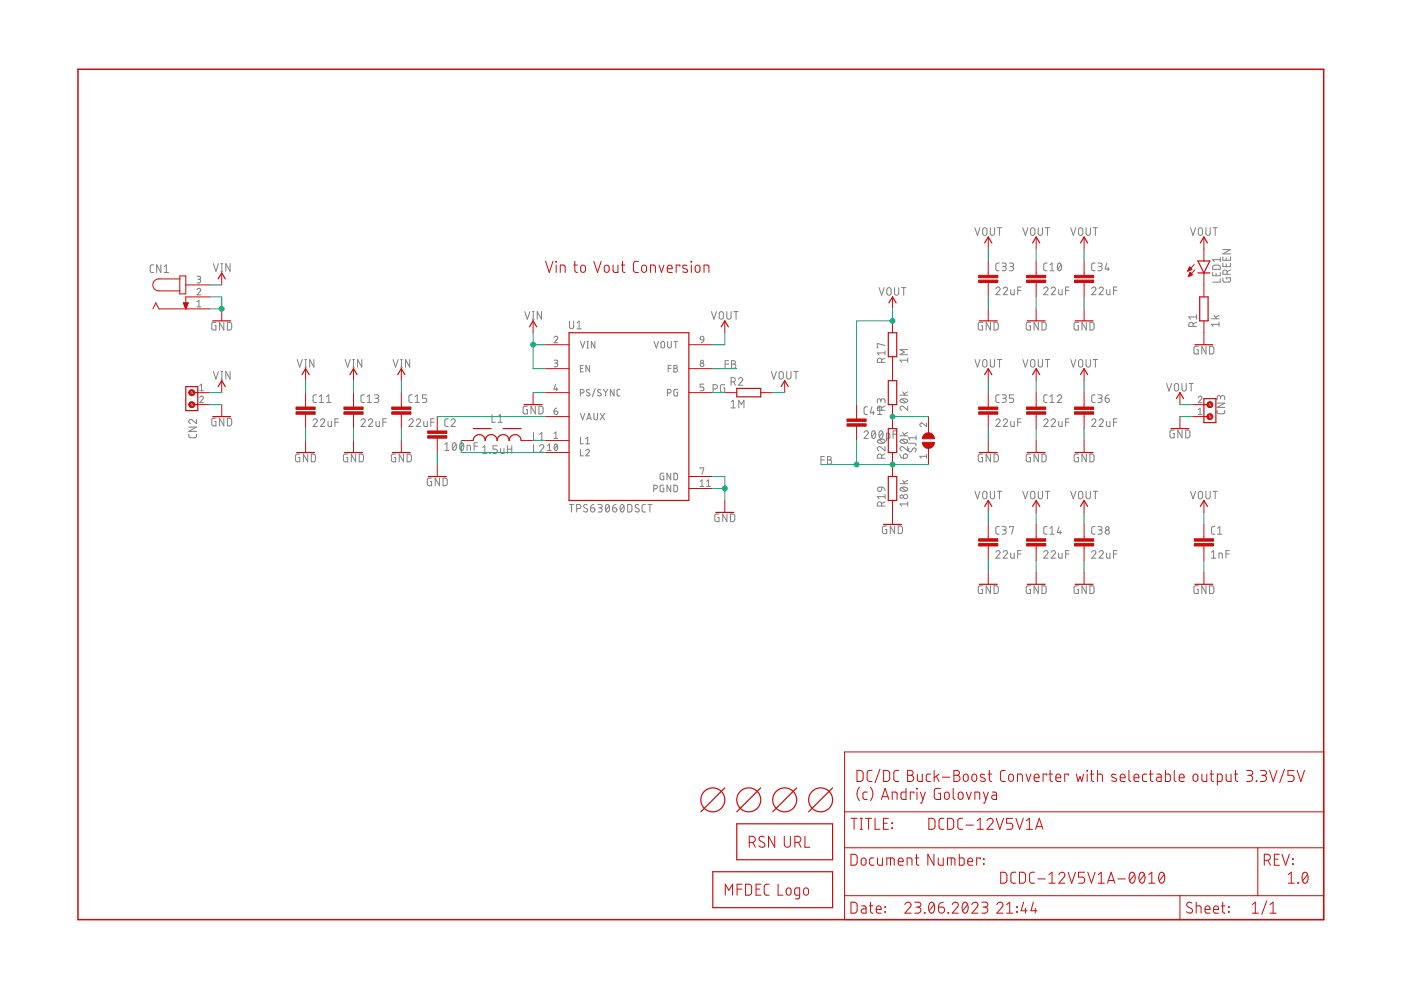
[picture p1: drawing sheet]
<svg xmlns="http://www.w3.org/2000/svg" width="297mm" height="210mm" viewBox="0 0 297 210" stroke-linecap="round" stroke-linejoin="round" font-family="sans-serif">
<g fill="none" stroke="#808080" stroke-width=".21">
<path d="M32.6 56.2h-.5l-.3 .3 .1 1.1 .2 .2h.5M34.1 56.2v1.6l-.9-1.6v1.6M34.8 57.8h.9M34.8 56.5l.5-.3v1.6M41.8 58.6h.6l.1 .2-.1 .4h-.4M42.2 59.2a.39 .39 0 0 1 .4 .4 .39 .39 0 0 1-.4 .4h-.4M45.2 55.9l.6 1.6 .5-1.6M46.8 57.5h.4M46.8 55.9h.4M47 55.9v1.6M48.8 55.9v1.6l-.9-1.6v1.6M206.7 48.3l.5 1.6 .6-1.6"/>
<path d="M208.5 48.4l.3-.1 .3 .1 .2 1.1a.46 .46 0 0 1-.5 .4 .46 .46 0 0 1-.5-.4zM210 48.3v1.2a.44 .44 0 0 0 .4 .4 .44 .44 0 0 0 .5-.4v-1.2M211.5 48.3h.9M211.9 55.8l-.7 .1-.1 .2 .1 1.1 .2 .2h.5M211.9 48.3v1.6M212.4 55.8h.6a.36 .36 0 0 1 .3 .3 .36 .36 0 0 1-.3 .4h-.4M212.9 56.5a.46 .46 0 0 1 .4 .4 .46 .46 0 0 1-.4 .5h-.5M214 55.8h.5a.36 .36 0 0 1 .4 .3 .36 .36 0 0 1-.4 .4h-.3M214.5 56.5a.46 .46 0 0 1 .4 .4 .46 .46 0 0 1-.4 .5h-.5M216.9 48.3l.5 1.6 .5-1.6M218.6 48.4l.4-.1 .3 .1 .1 1.1a.46 .46 0 0 1-.4 .4 .46 .46 0 0 1-.5-.4zM220.1 48.3v1.2a.44 .44 0 0 0 .5 .4 .44 .44 0 0 0 .4-.4v-1.2"/>
<path d="M221.6 48.3h.9M222 55.8h-.5l-.2 .3v1.1l.2 .2h.5M222.1 48.3v1.6M222.6 57.4h.9M222.6 56.1l.5-.3v1.6M224.4 55.9l.2-.1a.97 .97 0 0 1 0 1.6 1.02 1.02 0 0 1-.2-1.5zM225 56.1l-.7 .9M227 48.3l.6 1.6 .5-1.6M228.8 48.4l.3-.1 .3 .1 .2 1.1a.46 .46 0 0 1-.5 .4 .46 .46 0 0 1-.4-.4zM230.3 48.3v1.2a.46 .46 0 0 0 .4 .4 .46 .46 0 0 0 .5-.4v-1.2M231.8 48.3h.9M232.2 55.8h-.5l-.2 .3v1.1l.2 .2h.5"/>
<path d="M232.2 48.3v1.6M232.8 55.8h.5a.36 .36 0 0 1 .4 .3 .36 .36 0 0 1-.4 .4h-.4M233.2 56.5a.46 .46 0 0 1 .5 .4 .46 .46 0 0 1-.5 .5h-.4M234.7 55.8l-.4 1.2h.9M234.9 56.7v.7M252.4 48.3l.5 1.6 .6-1.6M254.2 48.4l.3-.1 .3 .1 .2 1.1a.46 .46 0 0 1-.5 .4 .46 .46 0 0 1-.4-.4zM255.7 48.3v1.2a.46 .46 0 0 0 .4 .4 .46 .46 0 0 0 .5-.4v-1.2M257.1 57.7v.8h1.6v-.8M257.2 48.3h.9M257.2 56.3l1.2-.1 .3 .3v.6h-1.6zM257.6 48.3v1.6"/>
<path d="M257.8 57.9v.6M258.7 59.1v.7h-1.6M258.7 54.6v.9M258.7 55.1h-1.6l.4 .4M259.3 58.9v.7l.2 .2h1.2l.2-.2v-.7h-.9v.3M259.3 54.5v.7h1.6v-.7M259.3 55.8v.7h1.6v-.7M259.3 52.9h1.6l-1.6 .9h1.6M260 54.6v.6M260 56v.5M260.2 58.1v-.4a.44 .44 0 0 0-.5-.5 .44 .44 0 0 0-.4 .5v.4h1.6M260.9 57.2l-.7 .4"/>
<path d="M41.8 61.4a.38 .38 0 0 1 .5-.3 .38 .38 0 0 1 .1 .6l-.6 .8h.8M41.8 64l.4-.3v1.4M41.8 65.1h.8M45.2 78.8l.6 1.6 .5-1.6M45.8 68.3l-.7 .1-.2 .2v1l.2 .4h.7v-.9h-.3M46.8 78.8h.4M47 78.8v1.6M47.5 68.3v1.7l-1-1.7v1.7M48.2 68.3l.7 .1 .2 .2v.9l-.2 .4-.7 .1zM48.8 78.8v1.6l-.9-1.6v1.6M63 76.2l.5 1.7 .6-1.7M64.6 76.2h.4"/>
<path d="M64.6 77.9h.4M64.8 76.2v1.7M66.5 76.2v1.7l-.8-1.7v1.7M73.2 76.2l.5 1.7 .6-1.7M74.8 76.2h.3M74.8 77.9h.3M75 76.2v1.7M76.7 76.2v1.7l-.9-1.7v1.7M83.3 76.2l.6 1.7 .5-1.7M84.9 76.2h.4M84.9 77.9h.4M85.1 76.2v1.7"/>
<path d="M86.9 76.2v1.7l-.9-1.7v1.7M111.3 66.1l.5 1.6 .6-1.6M112.9 67.7h.3M112.9 66.1h.3M113.1 66.1v1.6M114.8 66.1v1.6l-.9-1.6v1.6M117.5 71.6a.38 .38 0 0 1 .5-.3 .38 .38 0 0 1 .1 .6l-.6 .8h.8M117.5 76.4h.6l.1 .2-.1 .3-.5 .1M117.9 77a.39 .39 0 0 1 .4 .4 .39 .39 0 0 1-.4 .4h-.4M120.7 68.1v1.2a.44 .44 0 0 0 .5 .4 .44 .44 0 0 0 .4-.4v-1.2M122.3 68.5l.5-.4v1.6M122.3 69.7h1"/>
<path d="M123.1 72.4l.4 1.4 .5-1.4M123.1 78.1h.4M123.7 77.5h-.6v1.4h.6M124.5 73.8h.3M124.5 72.4h.3M124.6 72.4v1.4M125 77.5v1.4l-.8-1.4v1.4M126.1 72.4v1.4l-.7-1.4v1.4M138.7 72.4l.4 1.4 .5-1.4M140.3 72.5l.2-.1 .3 .1 .1 .9a.38 .38 0 0 1-.4 .4 .38 .38 0 0 1-.4-.4zM141.5 72.4v1a.39 .39 0 0 0 .4 .4 .39 .39 0 0 0 .4-.4v-1M141.7 78.1h.6"/>
<path d="M142.3 77.5h-.6v1.4M142.9 77.5l.6 .1v.4l-.2 .1a.38 .38 0 0 1 .4 .4 .38 .38 0 0 1-.4 .4h-.4zM142.9 72.4h.8M142.9 78.1h.4M143.3 72.4v1.4M148.6 71.4h.5l.1 .7-.7-.1-.1-.3zM149.2 72.1l-.1 .3-.5 .3M150.8 66.1l.6 1.6 .5-1.6M152.6 66.2l.3-.1 .3 .1 .2 1a.44 .44 0 0 1-.5 .5 .44 .44 0 0 1-.4-.5zM153.7 77.2h.8M154.1 66.1v1.1a.46 .46 0 0 0 .4 .5 .46 .46 0 0 0 .5-.5v-1.1M154.5 76.5h-.8v1.6"/>
<path d="M155.1 76.5h.5a.36 .36 0 0 1 .3 .3 .36 .36 0 0 1-.3 .4 .46 .46 0 0 1 .4 .4 .46 .46 0 0 1-.4 .5h-.5zM155.1 77.2h.5M155.6 66.1h.9M156.1 66.1v1.6M163.5 78.8l.6 1.6 .5-1.6M165.3 78.9l.3-.1 .3 .1 .2 1a.44 .44 0 0 1-.5 .5 .44 .44 0 0 1-.4-.5zM166.8 78.8v1.1a.46 .46 0 0 0 .4 .5 .46 .46 0 0 0 .5-.5v-1.1M168.3 78.8h.9M168.8 78.8v1.6M186.4 61l.5 1.6 .6-1.6M186.9 76.8v-.4a.46 .46 0 0 0-.4-.5 .46 .46 0 0 0-.5 .5v.4h1.6M187.6 73.3l-1.6-.5v.9h.2"/>
<path d="M187.6 75.9l-.7 .4M187.6 74.8h-1.6l.4 .5M187.6 74.4v.9M188.2 61.1l.3-.1 .3 .1 .1 1.1a.46 .46 0 0 1-.4 .4 .46 .46 0 0 1-.5-.4zM189.7 61v1.2a.44 .44 0 0 0 .4 .4 .44 .44 0 0 0 .4-.4v-1.2M191.2 61h.9M191.6 61v1.6M192.4 76.4h-1.6l.4 .4M192.4 75.9v.9M192.4 74.1h-1.6l.9 .6-.9 .5h1.6M206.7 76.2l.5 1.7 .6-1.7M208.3 68.3l-.7 .1-.1 .2-.1 1 .2 .4h.7v-.9h-.3"/>
<path d="M208.5 76.3l.3-.1 .3 .1 .2 1.1a.46 .46 0 0 1-.5 .5 .46 .46 0 0 1-.5-.5zM210 76.2v1.2a.44 .44 0 0 0 .4 .5 .44 .44 0 0 0 .5-.5v-1.2M210 68.3v1.7l-.9-1.7v1.7M210.8 68.3l.6 .1 .2 .2 .1 .9-.3 .4-.6 .1zM211.1 61.2a.44 .44 0 0 1 .7-.3 .44 .44 0 0 1 .1 .7l-.8 .9h.9M211.5 76.2h.9M211.9 76.2v1.7M212.7 61.2a.44 .44 0 0 1 .6-.3 .44 .44 0 0 1 .2 .7l-.8 .9h.9M214.3 61.4v.9l.3 .2h.4v-1.1M215.8 61.6h.7M216.5 60.9h-.7v1.6M216.9 76.2l.5 1.7 .5-1.7"/>
<path d="M218.5 68.3l-.7 .1-.2 .2v1l.2 .4h.7v-.9h-.3M218.6 76.3l.4-.1 .3 .1 .1 1.1a.46 .46 0 0 1-.4 .5 .46 .46 0 0 1-.5-.5zM220.1 76.2v1.2a.44 .44 0 0 0 .5 .5 .44 .44 0 0 0 .4-.5v-1.2M220.2 68.3v1.7l-1-1.7v1.7M220.9 68.3l.6 .1 .3 .2v1.1l-.3 .2-.6 .1zM221.3 61.2a.44 .44 0 0 1 .6-.3 .44 .44 0 0 1 .2 .7l-.8 .9h.9M221.6 76.2h.9M222.1 76.2v1.7M222.9 61.2a.44 .44 0 0 1 .6-.3 .44 .44 0 0 1 .1 .7l-.7 .9h.9M224.5 61.4v.9l.2 .2h.5v-1.1M225.9 61.6h.8M226.7 60.9h-.8v1.6"/>
<path d="M227 76.2l.6 1.7 .5-1.7M228.6 68.3l-.6 .1-.2 .2-.1 1 .3 .4h.6v-.9h-.2M228.8 76.3l.3-.1 .3 .1 .2 1.1a.46 .46 0 0 1-.5 .5 .46 .46 0 0 1-.4-.5zM230.3 76.2v1.2a.46 .46 0 0 0 .4 .5 .46 .46 0 0 0 .5-.5v-1.2M230.3 68.3v1.7l-.9-1.7v1.7M231.1 68.3l.6 .1 .2 .2v1.1l-.2 .2-.6 .1zM231.5 61.2a.44 .44 0 0 1 .6-.3 .44 .44 0 0 1 .1 .7l-.7 .9h.8M231.8 76.2h.9M232.2 76.2v1.7M233 61.2a.44 .44 0 0 1 .6-.3 .44 .44 0 0 1 .2 .7l-.8 .9h.9M234.6 61.4v.9l.3 .2h.4v-1.1M236.1 61.6h.7"/>
<path d="M236.8 60.9h-.7v1.6M253 69.2v-.4a.46 .46 0 0 0-.5-.5 .46 .46 0 0 0-.4 .5v.4h1.6M253.7 68.3l-.7 .4M253.7 67.2h-1.6l.3 .5M253.7 66.8v.9M254 73.4h-.7l-.1 .3-.1 1 .2 .3 .7 .1v-1h-.2M255.7 73.4v1.7l-.9-1.7v1.7M256.5 73.4l.6 .1 .2 .2v1.1l-.2 .2-.6 .1zM256.9 67.6h1.6M257.4 66.9l.5 .7M258.5 68.8h-1.6l.3 .4M258.5 68.3v.9"/>
<path d="M258.5 66.9l-.8 .4M40 92.1l.1 .5 .3 .2h1l.2-.2 .1-.5M40 90.6h1.7l-1.7 .9h1.7M41.7 88.9v.9l-.9-.7a.44 .44 0 0 0-.7 .1 .44 .44 0 0 0 .3 .6M42.4 84.3a.38 .38 0 0 1 .5-.3 .38 .38 0 0 1 .1 .6l-.6 .8h.7M42.4 81.7l.3-.3v1.4M42.4 82.8h.7M45.8 88.7h-.7l-.2 .2v1l.2 .4h.7v-.9h-.3M46.8 80.4h.4M47.5 88.7v1.6l-1-1.6v1.6M48.2 88.7h.7l.2 .2v.9l-.2 .5h-.7zM63.6 96.3h-.7l-.2 .2v1.1l.2 .3h.7v-.9h-.3"/>
<path d="M65.2 96.3v1.6l-.9-1.6v1.6M66 96.3h.6l.3 .3v.9l-.3 .4h-.6zM66.4 89.2a.44 .44 0 0 1 .6-.4 .44 .44 0 0 1 .1 .7l-.7 .9h.9M67.1 83.7h-.5l-.2 .4v1l.3 .2h.4M67.7 85.3h.9M67.7 84.1l.4-.4v1.6M67.9 89.2a.44 .44 0 0 1 .7-.4 .44 .44 0 0 1 .1 .7l-.8 .9h1M69.3 85.3h.8M69.3 84.1l.4-.4v1.6M69.6 89.3v1l.2 .1h.5v-1.1M71 89.5h.8M71.8 88.8h-.8v1.6"/>
<path d="M73.7 96.3h-.7l-.1 .2v1.3l.8 .1v-.9h-.3M75.4 96.3v1.6l-.9-1.6v1.6M76.2 96.3h.6l.2 .3 .1 .9-.3 .4h-.6zM76.5 89.2a.44 .44 0 0 1 .7-.4 .44 .44 0 0 1 .1 .7l-.8 .9h.9M77.3 83.7h-.5l-.3 .4 .1 1 .3 .2h.4M77.9 85.3h.8M77.9 84.1l.4-.4v1.6M78.1 89.2a.44 .44 0 0 1 .6-.4 .44 .44 0 0 1 .2 .7l-.8 .9h.9M79.4 83.7h.5a.36 .36 0 0 1 .4 .4 .36 .36 0 0 1-.4 .3h-.3M79.7 89.3v1l.3 .1h.4v-1.1M79.9 84.4a.46 .46 0 0 1 .4 .5 .46 .46 0 0 1-.4 .4h-.5M81.2 89.5h.7"/>
<path d="M81.9 88.8h-.7v1.6M83.9 96.3h-.7l-.2 .2 .1 1.3 .8 .1v-.9h-.3M85.6 96.3v1.6l-1-1.6v1.6M86.3 96.3h.6l.3 .3v.9l-.3 .4h-.6zM86.7 89.2a.44 .44 0 0 1 .6-.4 .44 .44 0 0 1 .2 .7l-.8 .9h.9M87.4 83.7h-.5l-.2 .4v1l.4 .2h.3M88 85.3h.9M88 84.1l.5-.4v1.6M88.3 89.2a.44 .44 0 0 1 .6-.4 .44 .44 0 0 1 .1 .7l-.7 .9h.9M89.9 89.3v1l.2 .1h.5v-1.1M90.5 83.7h-.9v.7h.5a.46 .46 0 0 1 .4 .5 .46 .46 0 0 1-.4 .4h-.5M91.3 89.5h.8"/>
<path d="M92.1 88.8h-.8v1.6M94.3 94.2l.5-.3v1.6M94.3 95.5h.9M95 88.8h-.5l-.2 .4v1l.2 .2h.5M95.6 89.2a.44 .44 0 0 1 .7-.4 .44 .44 0 0 1 .1 .7l-.8 .9h.9M96.1 94l.2-.1a.97 .97 0 0 1 0 1.6 1.01 1.01 0 0 1-.2-1.5zM96.7 94.2l-.7 .9M97.6 94l.3-.1a.97 .97 0 0 1 0 1.6 1.03 1.03 0 0 1-.3-1.5zM98.3 94.2l-.8 .9M99 95.5v-1.1l.7 .2 .1 .9M100.5 94.6h.7M101.2 93.9h-.7v1.6"/>
<path d="M102.3 94.9l.5-.4v1.6M102.3 96.1h.9M103.8 96l.1 .1zM104.3 87.9v1.6h.7M105.4 94.5h-.9v.7h.6a.46 .46 0 0 1 .3 .5 .46 .46 0 0 1-.3 .4h-.6M105.6 89.5h.9M105.6 88.3l.5-.4v1.6M106.1 95l.1 1 .2 .1h.4v-1.1M107.6 95.2h.9M107.6 94.5v1.6M108.5 94.5v1.6M111.8 86.1h-.7l-.2 .2 .1 1.4 .8 .1v-1h-.3"/>
<path d="M113.1 91.7v1.6h.7M113.1 94.3v1.6h.7M113.5 86.1v1.7l-.9-1.7v1.7M114.3 86.1l.6 .1 .2 .2v1.1l-.2 .2-.6 .1zM114.4 94.6a.44 .44 0 0 1 .6-.3 .44 .44 0 0 1 .2 .7l-.8 .9h.9M114.4 93.3h.9M114.4 92.1l.5-.4v1.6M116.1 95.5h.8M116.1 94.4l.4-.3v1.4M117.5 87.1h.4a.39 .39 0 0 1 .3 .5 .39 .39 0 0 1-.4 .3 .39 .39 0 0 1-.3-.4zM117.5 93h.8M117.5 91.9l.4-.3v1.4"/>
<path d="M117.6 94.2h.2a.69 .69 0 0 1 .5 .6 .69 .69 0 0 1-.5 .7l-.3-.4zM117.8 81.4l-.3 1.1h.8M118 82.2v.6M118.1 86.5l-.4 .1-.2 .5M118.2 94.4l-.6 .8M123.1 83.3h.3a.39 .39 0 0 0 .4-.4 .39 .39 0 0 0-.4-.4h-.3v1.4M123.1 87.6l.4 1.4 .5-1.4M123.1 92.7v1.4h.6M123.1 95.2v1.4h.6M124.2 95.6a.39 .39 0 0 1 .5-.3 .39 .39 0 0 1 .1 .6l-.6 .7h.8M124.2 94.1h.8M124.2 93l.4-.3v1.4"/>
<path d="M124.4 89l.5-1.4 .4 1.4M124.5 88.7h.7M125 82.7l-.5-.1-.1 .3v.2l.5 .3a.35 .35 0 0 1 .1 .5 .35 .35 0 0 1-.6 0l-.1-.1M125.9 87.6v1a.38 .38 0 0 0 .4 .4 .38 .38 0 0 0 .4-.4v-1M126.2 82.4l-.6 1.7M127.3 87.6l.9 1.4M127.4 82.7l-.5-.1-.2 .3 .1 .2 .5 .3a.32 .32 0 0 1 .1 .4 .32 .32 0 0 1-.4 .1l-.3-.1M127.9 82.5l.5 .7M128.2 87.6l-.9 1.4M128.4 83.2v.7M128.9 82.5l-.5 .7M130.2 82.5v1.4l-.8-1.4v1.4"/>
<path d="M131.4 82.5l-.4 .1-.2 .3 .1 .9 .1 .1h.4M141.5 83.3h.4a.39 .39 0 0 0 .4-.4 .39 .39 0 0 0-.4-.4h-.4v1.4M143.7 82.5l-.6 .1-.2 .1v1l.2 .2h.6v-.7h-.3M148.4 99.4v-.2h.8l-.4 1.4M149.2 81.4h-.8v.7h.5a.4 .4 0 0 1 .3 .4 .4 .4 0 0 1-.3 .3h-.5M151.2 82.5h.5a.46 .46 0 0 0 .4-.5 .46 .46 0 0 0-.4-.4h-.5v1.6M153.6 81.6h-.6l-.2 .2v1.3l.8 .1v-.9h-.2M155 81h.5a.46 .46 0 0 0 .4-.5 .46 .46 0 0 0-.4-.4h-.5v1.6M155 85.2l.5-.3v1.6M155 86.5h.9M155.6 81l.3 .7M156.6 80.4a.44 .44 0 0 1 .6-.3 .44 .44 0 0 1 .1 .7l-.7 .9h.9"/>
<path d="M156.6 86.5v-1.6l.6 .9 .5-.9v1.6M174.1 97.5h.7M174.8 96.8h-.7v1.6M175.4 96.8h.5a.36 .36 0 0 1 .4 .4 .36 .36 0 0 1-.4 .3 .46 .46 0 0 1 .4 .5 .46 .46 0 0 1-.4 .4h-.5zM175.4 97.5h.5M183.2 91.7a.44 .44 0 0 1 .6-.4 .44 .44 0 0 1 .2 .8l-.8 .9h.9M183.9 86.3h-.5l-.2 .3 .1 1.2 .6 .1M184.9 86.3l-.4 1.2h.9M185 91.4h.1a.8 .8 0 0 1 .6 .5 .8 .8 0 0 1-.2 .8l-.3 .3a1.06 1.06 0 0 1-.2-1.6zM185.1 87.2v.7M185.6 91.7l-.8 .9M186.1 87.9h.9"/>
<path d="M186.1 86.6l.4-.3v1.6M186.1 93.3a1 1 0 0 1 1.5 .3 .97 .97 0 0 1-1.6 0zM186.4 93.2l.9 .7M186.5 91.4h.1a.8 .8 0 0 1 .7 .5 .8 .8 0 0 1-.2 .8l-.3 .3a1.06 1.06 0 0 1-.3-1.6zM186.8 85a.44 .44 0 0 1 .4-.5 .44 .44 0 0 1 .4 .5v.4M186.8 85.3v-.4a.37 .37 0 0 0-.4-.4 .37 .37 0 0 0-.4 .4v.5M186.9 97.2v-.5a.46 .46 0 0 0-.4-.5 .46 .46 0 0 0-.5 .5v.5h1.6M186.9 87v-.5a.46 .46 0 0 0-.4-.4 .46 .46 0 0 0-.5 .4v.5h1.6M187.1 91.7l-.7 .9M187.6 94.7v.9l-.8-.8a.45 .45 0 0 0-.8 .1 .45 .45 0 0 0 .4 .7M187.6 96.2l-.7 .4M187.6 86.1l-.7 .3"/>
<path d="M187.9 93l.6-.1 .1-.1-.1-.9h-.6v1.6M189.4 92.1h.7M190.1 91.3h-.7v1.7M190.8 96.4l.2 .5 .5 .3M190.8 92.4h1.6M190.8 83.8h1.6M190.9 93.3a1.02 1.02 0 0 1 1.5 .3 .97 .97 0 0 1-1.6 0zM190.9 84.7a1.02 1.02 0 0 1 1.5 .3 .97 .97 0 0 1-1.6 0zM191.2 93.2l.9 .7M191.2 84.6l.9 .7M191.4 91.7l.5 .7M191.4 83.1l.5 .7"/>
<path d="M191.6 96.4a.47 .47 0 0 1 .8 .1 .47 .47 0 0 1-.4 .7h-.5zM192.4 94.7v.9l-.9-.8a.45 .45 0 0 0-.7 .2 .45 .45 0 0 0 .4 .6M192.4 86.1v.9l-.9-.8a.45 .45 0 0 0-.7 .2 .45 .45 0 0 0 .4 .6M192.4 91.7l-.7 .4M192.4 83.1l-.7 .4M192.6 94h1.4l.2 .2v.3M192.7 95.1l-.1 .1a.38 .38 0 0 0 .2 .6 .38 .38 0 0 0 .5-.1l.2-.6a.41 .41 0 0 1 .7 0 .41 .41 0 0 1-.1 .6l-.1 .2M194.2 92.8h-1.6l.4 .5M194.2 92.4v.9M196.4 89.7v.7l-.8-.6a.38 .38 0 0 0-.6 .1 .38 .38 0 0 0 .3 .5M196.4 96.4v.8M196.4 96.8h-1.4l.3 .4"/>
<path d="M208.3 96.3h-.7l-.1 .2v1.3l.8 .1v-.9h-.3M210 96.3v1.6l-.9-1.6v1.6M210.8 96.3h.6l.2 .3 .1 .9-.3 .4h-.6zM211.1 89.2a.44 .44 0 0 1 .7-.4 .44 .44 0 0 1 .1 .7l-.8 .9h.9M211.9 83.7h-.5l-.3 .4 .1 1 .3 .2h.4M212.4 83.7h.6a.36 .36 0 0 1 .3 .4 .36 .36 0 0 1-.3 .3h-.4M212.7 89.2a.44 .44 0 0 1 .6-.4 .44 .44 0 0 1 .2 .7l-.8 .9h.9M212.9 84.4a.46 .46 0 0 1 .4 .5 .46 .46 0 0 1-.4 .4h-.5M214.3 89.3v1l.3 .1h.4v-1.1M214.9 83.7h-.9v.7h.5a.46 .46 0 0 1 .4 .5 .46 .46 0 0 1-.4 .4h-.5M215.8 89.5h.7M216.5 88.8h-.7v1.6"/>
<path d="M218.5 96.3h-.7l-.2 .2 .1 1.3 .8 .1v-.9h-.3M220.2 96.3v1.6l-1-1.6v1.6M220.9 96.3h.6l.3 .3v1l-.3 .3h-.6zM221.3 89.2a.44 .44 0 0 1 .6-.4 .44 .44 0 0 1 .2 .7l-.8 .9h.9M222 83.7h-.5l-.2 .4v1l.2 .2h.5M222.6 84.1l.5-.4v1.6M222.6 85.3h.9M222.9 89.2a.44 .44 0 0 1 .6-.4 .44 .44 0 0 1 .1 .7l-.7 .9h.9M224.2 84.1a.45 .45 0 0 1 .6-.4 .45 .45 0 0 1 .1 .7l-.7 .9h.9M224.5 89.3v1l.2 .1h.5v-1.1M225.9 89.5h.8M226.7 88.8h-.8v1.6"/>
<path d="M228.6 96.3h-.6l-.2 .2v1.3l.8 .1v-.9h-.2M230.3 96.3v1.6l-.9-1.6v1.6M231.1 96.3h.6l.2 .3v1l-.2 .3h-.6zM231.5 89.2a.44 .44 0 0 1 .6-.4 .44 .44 0 0 1 .1 .7l-.7 .9h.8M232.2 83.7h-.5l-.2 .4v1l.2 .2h.5M232.8 83.7h.5a.36 .36 0 0 1 .4 .4 .36 .36 0 0 1-.4 .3h-.4M233 89.2a.44 .44 0 0 1 .7-.4 .44 .44 0 0 1 .1 .7l-.8 .9h.9M233.2 84.4a.46 .46 0 0 1 .5 .5 .46 .46 0 0 1-.5 .4h-.4M234.3 84.4h.6a.45 .45 0 0 1 .3 .5 .45 .45 0 0 1-.5 .4 .45 .45 0 0 1-.4-.4zM234.6 89.3v1l.3 .1h.4v-1.1M235.1 83.7l-.5 .1-.3 .6M236.1 89.5h.7"/>
<path d="M236.8 88.8h-.7v1.6M247.3 81.3l.6 1.6 .5-1.6M249 91.2h-.7l-.2 .2 .1 1.3 .8 .1v-.9h-.3M249.1 81.4l.3-.1 .3 .1 .2 1.1a.46 .46 0 0 1-.5 .4 .46 .46 0 0 1-.4-.4zM250.6 81.3v1.2a.46 .46 0 0 0 .4 .4 .46 .46 0 0 0 .5-.4v-1.2M250.6 91.2v1.6l-.9-1.6v1.6M251.4 91.2h.6l.3 .3v1l-.3 .3h-.6zM252.1 81.3h.9M252.6 81.3v1.6M254.1 84.3a.38 .38 0 0 1 .5-.3 .38 .38 0 0 1 .1 .6l-.6 .8h.7M254.1 87.9h.7M254.1 86.8l.3-.3v1.4"/>
<path d="M258.1 87v.5l.3 .2h1.1l.2-.2v-.5M258.1 85.5h1.6l-1.6 .9h1.6M258.8 84.3a.44 .44 0 0 1 .4-.4 .44 .44 0 0 1 .5 .4v.5M258.8 84.6v-.4a.36 .36 0 0 0-.4-.3 .36 .36 0 0 0-.3 .3v.6M91.5 101.4h-.7l-.2 .2 .1 1.3 .8 .1v-.9h-.3M93.2 101.4v1.6l-.9-1.6v1.6M93.9 101.4h.7l.2 .2v1.1l-.2 .3h-.7zM120.7 107h.9M121.2 107v1.6M122.3 107.8h.4a.44 .44 0 0 0 .5-.4 .44 .44 0 0 0-.5-.4h-.4v1.6M124.5 107.1a.41 .41 0 0 0-.6-.1 .41 .41 0 0 0-.1 .5l.6 .4a.38 .38 0 0 1 .1 .5 .38 .38 0 0 1-.5 .1l-.3-.1M125.2 107.7h.6a.45 .45 0 0 1 .3 .5 .45 .45 0 0 1-.5 .4 .45 .45 0 0 1-.4-.5z"/>
<path d="M125.9 107l-.4 .1-.3 .6M126.8 107h.5a.36 .36 0 0 1 .4 .3 .36 .36 0 0 1-.4 .4h-.3M127.2 107.7a.44 .44 0 0 1 .5 .4 .44 .44 0 0 1-.5 .5h-.4M128.5 107.1l.3-.1a.93 .93 0 0 1 0 1.6 1.02 1.02 0 0 1-.3-1.5zM129.1 107.3l-.7 .9M129.9 107.7h.6a.45 .45 0 0 1 .3 .5 .45 .45 0 0 1-.5 .4 .45 .45 0 0 1-.4-.5zM130.6 107l-.4 .1-.3 .6M131.7 107.1l.2-.1a.95 .95 0 0 1 0 1.6 1 1 0 0 1-.2-1.5zM132.3 107.3l-.7 .9M133.1 107h.6l.2 .2 .1 .9-.3 .4-.6 .1zM135.4 107.1a.41 .41 0 0 0-.5-.1 .41 .41 0 0 0-.1 .5l.6 .4a.42 .42 0 0 1 0 .6 .42 .42 0 0 1-.6 0l-.2-.1M136.9 107h-.5l-.3 .3 .1 1.1 .2 .1 .5 .1"/>
<path d="M137.4 107h.9M137.8 107v1.6M138.6 103.7h.4a.39 .39 0 0 0 .4-.4 .39 .39 0 0 0-.4-.4h-.4v1.4M140.7 100.3l-.6 .1-.1 .1v.9l.1 .3h.6v-.8h-.2M140.7 102.9h-.6l-.1 .2v.8l.1 .3 .6 .1v-.8h-.2M142.2 100.3v1.4l-.8-1.4v1.4M142.2 102.9v1.4l-.8-1.4v1.4M142.9 100.3l.5 .1 .2 .2 .1 .7-.3 .4h-.5zM142.9 102.9h.5l.2 .2 .1 .8-.3 .3-.5 .1zM148.4 102.1l.4-.4v1.4M148.4 103.1h.8M149.8 103.1h.8"/>
<path d="M149.8 102.1l.4-.4v1.4M152.4 109h-.6l-.2 .2v1l.2 .4h.6v-.9h-.2M154.1 109v1.6l-.9-1.6v1.6M154.9 109h.6l.2 .3 .1 .9-.3 .4h-.6zM186.2 103.4l.7-.1v.5a.45 .45 0 0 1-.6 .3 .45 .45 0 0 1-.1-.7zM186.9 107.3v-.5a.46 .46 0 0 0-.4-.4 .46 .46 0 0 0-.5 .4v.5h1.6M186.9 103.3l.4 .1 .3 .6M187.6 104.8v.9M187.6 106.4l-.7 .4M187.6 105.3h-1.6l.4 .4M188 111.5h-.7l-.2 .2v1.1l.2 .3h.7v-.9h-.3M189.7 111.5v1.6l-.9-1.6v1.6"/>
<path d="M190.4 111.5h.7l.2 .3v.9l-.2 .4h-.7zM190.8 102.6h1.6M190.9 103.5a1.04 1.04 0 0 1 1.5 .2 .95 .95 0 0 1-1.6 0zM191.2 103.4l.9 .7M191.4 101.8l.5 .8M192.4 106.4v.9M192.4 106.8h-1.6l.4 .5M192.4 101.8l-.7 .4M206.7 104.2l.5 1.6 .6-1.6M208.5 104.3l.3-.1 .3 .1 .2 1a.46 .46 0 0 1-.5 .5 .46 .46 0 0 1-.5-.5zM210 104.2v1.1a.44 .44 0 0 0 .4 .5 .44 .44 0 0 0 .5-.5v-1.1M211.1 117.1a.44 .44 0 0 1 .7-.4 .44 .44 0 0 1 .1 .8l-.8 .8h.9"/>
<path d="M211.5 104.2h.9M211.9 111.7h-.5l-.3 .3 .1 1.1 .2 .1 .5 .1M211.9 104.2v1.6M212.4 111.7h.6a.36 .36 0 0 1 .3 .3 .36 .36 0 0 1-.3 .4h-.4M212.7 117.1a.44 .44 0 0 1 .6-.4 .44 .44 0 0 1 .2 .8l-.8 .8h.9M212.9 112.4a.44 .44 0 0 1 .4 .4 .44 .44 0 0 1-.4 .5h-.5M214 111.8v-.1h.9l-.4 1.6M214.3 117.3v.9l.3 .1h.4v-1M215.8 117.5h.7M216.5 116.7h-.7v1.6M216.9 104.2l.5 1.6 .5-1.6M218.6 104.3l.4-.1 .3 .1 .1 1a.46 .46 0 0 1-.4 .5 .46 .46 0 0 1-.5-.5z"/>
<path d="M220.1 104.2v1.1a.44 .44 0 0 0 .5 .5 .44 .44 0 0 0 .4-.5v-1.1M221.3 117.1a.44 .44 0 0 1 .6-.4 .44 .44 0 0 1 .2 .8l-.8 .8h.9M221.6 104.2h.9M222 111.7h-.5l-.2 .3v1.1l.2 .1 .5 .1M222.1 104.2v1.6M222.6 112l.5-.3v1.6M222.6 113.3h.9M222.9 117.1a.44 .44 0 0 1 .6-.4 .44 .44 0 0 1 .1 .8l-.7 .8h.9M224.5 117.3v.9l.2 .1h.5v-1M224.5 111.7l-.3 1.2h.9M224.8 112.5v.8M225.9 117.5h.8"/>
<path d="M226.7 116.7h-.8v1.6M227 104.2l.6 1.6 .5-1.6M228.8 104.3l.3-.1 .3 .1 .2 1a.46 .46 0 0 1-.5 .5 .46 .46 0 0 1-.4-.5zM230.3 104.2v1.1a.46 .46 0 0 0 .4 .5 .46 .46 0 0 0 .5-.5v-1.1M231.5 117.1a.44 .44 0 0 1 .6-.4 .44 .44 0 0 1 .1 .8l-.7 .8h.8M231.8 104.2h.9M232.2 111.7h-.5l-.2 .3v1.1l.2 .1 .5 .1M232.2 104.2v1.6M232.8 111.7h.5a.36 .36 0 0 1 .4 .3 .36 .36 0 0 1-.4 .4h-.4M233 117.1a.44 .44 0 0 1 .7-.3 .44 .44 0 0 1 .1 .7l-.8 .8h.9M233.2 112.4a.44 .44 0 0 1 .5 .4 .44 .44 0 0 1-.5 .5h-.4M234.6 117.3v.9l.3 .1h.4v-1"/>
<path d="M236.1 117.5h.7M236.8 116.7h-.7v1.6M252.4 104.2l.5 1.6 .6-1.6M254.2 104.3l.3-.1 .3 .1 .2 1a.46 .46 0 0 1-.5 .5 .46 .46 0 0 1-.4-.5zM255.7 104.2v1.1a.46 .46 0 0 0 .4 .5 .46 .46 0 0 0 .5-.5v-1.1M256.9 118.3h.8M256.9 117.1l.4-.4v1.6M257.2 104.2h.9M257.6 111.7h-.5l-.2 .3v1.1l.2 .1 .5 .1M257.6 104.2v1.6M258.1 113.3h1M258.1 112l.5-.3v1.6"/>
<path d="M258.4 118.3v-1l.7 .1 .1 .9M259.9 117.5h.7M260.6 116.7h-.7v1.6M208.3 124.2h-.5l-.3 .2-.1 1.1 .2 .3h.7v-.9h-.3M210 124.2v1.6l-.9-1.6v1.6M210.8 124.2h.6l.2 .3 .1 .9-.3 .4h-.6zM218.5 124.2h-.6l-.3 .2v1.1l.2 .3h.7v-.9h-.3M220.2 124.2v1.6l-1-1.6v1.6M220.9 124.2h.6l.3 .3v1.1l-.3 .2h-.6zM228.6 124.2h-.5l-.3 .2v1.2l.2 .2h.6v-.9h-.2M230.3 124.2v1.6l-.9-1.6v1.6M231.1 124.2h.6l.2 .3v1.1l-.2 .2h-.6z"/>
<path d="M254 124.2h-.5l-.3 .2-.1 1.1 .2 .3h.7v-.9h-.2M255.7 124.2v1.6l-.9-1.6v1.6M256.5 124.2h.6l.2 .3v1.1l-.2 .2h-.6z"/>
<circle cx="148.8" cy="76.7" r=".31"/>
<circle cx="148.8" cy="77.4" r=".39"/>
<circle cx="191.2" cy="105.3" r=".36"/>
<circle cx="192" cy="105.3" r=".45"/>
<circle cx="234.8" cy="112.8" r=".45"/>
<circle cx="234.8" cy="112" r=".36"/>
</g>
<g fill="none" stroke="#c90d0c" stroke-width=".21">
<path d="M38.1 59.1h-4.4a1.27 1.27 0 0 0-1.3 1.3 1.27 1.27 0 0 0 1.3 1.3h4.4M38.1 58.5h1.3v3.8h-1.3zM47 57.9v2.5M115.7 55.4l.8 2.4 .7-2.4M117.9 55.4l.1 .2zM117.9 56.2v1.6M118.8 57.8v-1.6h.6l.4 .3v1.3M121.6 56.2h.8M121.9 55.4v2l.1 .2 .4 .2M123.2 56.4l.5-.2a.86 .86 0 0 1 0 1.5h-.3l-.3-.3zM125.9 55.4l.8 2.4 .8-2.4M128.2 56.4l.5-.2a.89 .89 0 0 1 .2 1.5h-.5l-.3-.3z"/>
<path d="M130 56.2v1.2l.4 .4h.6v-1.6M131.7 56.2h.8M132 55.4v2.1l.5 .3M135.4 55.4l-.8 .1-.3 .4 .1 1.7 .3 .1 .7 .1M136.2 56.4l.5-.2a.86 .86 0 0 1 0 1.5h-.4l-.2-.3zM137.9 57.8v-1.6h.7l.3 .3 .1 1.3M139.7 56.2l.6 1.6 .5-1.6M141.5 57h1a.54 .54 0 0 0-.4-.8 .54 .54 0 0 0-.6 .5l.1 .9 .9 .2M144.1 56.5v-.3h-.7v1.6M145.6 56.3l-.7-.1-.2 .4 1 .6v.4l-.2 .2-.8-.2M146.5 55.4l.1 .2zM146.6 56.2v1.6"/>
<path d="M147.5 56.4l.5-.2a.86 .86 0 0 1 0 1.5h-.4l-.2-.3zM149.3 57.8v-1.6h.6l.4 .3v1.3M209.5 50.2v2.6M209.5 55.3v3.1M209.5 59.9v3M219.7 50.2v2.6M219.7 55.3v3.1M219.7 59.9v3M229.8 50.2v2.6M229.8 55.3v3.1M229.8 59.9v3M251.9 57.4h.2"/>
<path d="M251.9 57.3h.5M252 57.1h.6M252 58.6h.1M252 57h.6M252 58.5h.3M252.1 56.9h.4M252.1 58.3h.5M252.1 58.2h.7M252.1 56.8h.3M252.2 56.6h.1M252.2 58.1h.5M252.2 56.6l.5 .5-.9 .4z"/>
<path d="M252.2 58h.4M252.3 57.8h.2M252.3 57.7l.5 .6-.9 .3zM253.2 56.1l-1.4 1.4M253.3 57.2l-1.4 1.4M255.2 50.2v5.1M255.2 57.9v5M32.4 65.5l.6-1.3 .7 1.3h10.8M38.9 64.2h1l-.5 1.3zM38.9 64.4h.9M39 64.5h.8M39 64.6h.7"/>
<path d="M39.1 64.7h.6M39.1 64.9h.5M39.2 65h.4M39.2 65.1h.3M39.3 65.2h.2M39.3 65.3h.2M39.4 65.4h.1M39.4 60.4h5.1M44.5 62.9h-5.1v2.6M47 65.5v2.5M64.8 78.2v2.5M75 78.2v2.5"/>
<path d="M85.1 78.2v2.5M113 68v2.5M115.6 73.1h5M115.6 78.2h5M146 73.1h5.1M146 78.2h5.1M153.7 68v2.5M189.2 62.9v2.6M189.2 68v2.5M189.2 75.6v5.1M209.5 65.5v2.5M209.5 78.2v2.5"/>
<path d="M219.7 65.5v2.5M219.7 78.2v2.5M229.8 65.5v2.5M229.8 78.2v2.5M255.2 68v5.1M40.9 83l-.5 .5M40.9 85.5l-.5 .5M41.9 83.2h2.6M41.9 85.8h2.6M47 80.7v2.5M47 85.8v2.5M64.8 83.2v3.1"/>
<path d="M64.8 87.8v3.1M64.8 93.4v2.5M75 83.2v3.1M75 87.8v3.1M75 93.4v2.5M85.1 83.2v3.1M85.1 87.8v3.1M85.1 93.4v2.5M92.7 88.3v3.1M92.7 92.9v3M92.7 98.5v2.5M97.8 93.4h2.5"/>
<path d="M110.5 93.4h2.5M113 83.2v2.6M115.6 83.2h5M115.6 88.3h5M115.6 93.4h5M115.6 95.9h5M146 83.2h5.1M153.7 83.2h2.5M161.3 83.2h2.5M166.4 80.7v2.5M181.6 85.8v3M181.6 90.4v3"/>
<path d="M189.2 85.8v5.1M189.2 95.9v5.1M196.8 88.3v3.5M196.8 95.1v3.4M209.5 83.2v3.1M209.5 87.8v3.1M209.5 93.4v2.5M219.7 83.2v3.1M219.7 87.8v3.1M219.7 93.4v2.5M229.8 83.2v3.1M229.8 87.8v3.1"/>
<path d="M229.8 93.4v2.5M250.2 83.2v2.6M250.2 88.3v2.6M252.7 85.8h2.5M252.7 88.3h2.5M256.8 88.1l-.5 .5M256.8 85.5l-.5 .5M146 101h5.1M146 103.6h5.1M153.7 106.1v2.5M189.2 106.1v5.1M209.5 106.1v2.5"/>
<path d="M209.5 111.2v3M209.5 115.8v3M219.7 106.1v2.5M219.7 111.2v3M219.7 115.8v3M229.8 106.1v2.5M229.8 111.2v3M229.8 115.8v3M255.2 106.1v2.5M255.2 111.2v3M255.2 115.8v3M209.5 121.3v2.6"/>
<path d="M219.7 121.3v2.6M229.8 121.3v2.6M255.2 121.3v2.6M179.1 159.4h101.5v35.6h-101.5zM158.9 178.6h.6a.65 .65 0 0 0 .6-.6 .65 .65 0 0 0-.6-.7h-.6v2.3M159.6 178.6l.5 1M162 177.5a.58 .58 0 0 0-.8-.1 .58 .58 0 0 0 0 .9l.7 .4a.59 .59 0 0 1 .1 .8 .59 .59 0 0 1-.9 0l-.2-.2M164.3 177.3v2.3l-1.4-2.3v2.3M166.3 177.3v1.7a.65 .65 0 0 0 .6 .6 .65 .65 0 0 0 .7-.6v-1.7M168.5 178.6h.7a.65 .65 0 0 0 .6-.6 .65 .65 0 0 0-.6-.7h-.7v2.3M169.3 178.6l.5 1M170.7 177.3v2.3h1"/>
<path d="M179.1 179.7h101.5M179.1 172.1h101.5M180.4 173.5h1.3M181.1 173.5v2.3M181.7 163.3l.9 .1 .4 .4v1.2l-.1 .4-.3 .3h-.9zM182.2 166.9a2.19 2.19 0 0 0 0 2.9M182.4 173.5h.5M182.4 175.8h.5M182.6 173.5v2.3M183.5 173.5h1.3M183.9 167.9l-.7 .1-.2 .3 .1 1.1 .8 .1M184.1 173.5v2.3"/>
<path d="M184.6 166.9a2.19 2.19 0 0 1 0 2.9M184.9 163.3h-.5a.51 .51 0 0 0-.5 .6v1.4l.3 .4h.7M185.5 173.5v2.3h1.1M186.6 163.1l-1.1 2.8M186.9 169.5l.8-2.3 .7 2.3M187.1 168.9h1.2M187.3 174.5h.8M187.3 163.3l.9 .1 .4 .4v1.4l-.4 .5h-.9zM188.4 173.5h-1.1v2.3h1.1M189.1 174.5l.1 .1zM189.1 175.5l.1 .1zM189.2 169.5v-1.6l.8 .1 .2 .2v1.3"/>
<path d="M190.5 163.3l-.7 .1-.3 .5 .1 1.6 .4 .2h.5M192.1 167.2v2.3h-.8l-.3-.4 .1-.9 .2-.2 .8-.1M192.4 163.3h.7a.52 .52 0 0 1 .5 .6 .52 .52 0 0 1-.5 .5 .66 .66 0 0 1 .6 .6 .66 .66 0 0 1-.6 .7h-.7zM192.4 164.4h.7M193.8 168.2v-.3h-.8v1.6M194.4 167.2l.1 .1zM194.4 167.9v1.6M194.5 164.1v1.3l.4 .3h.6v-1.6M195.2 167.9l.5 1.6M196.2 167.9l-.8 2.4h-.2M196.9 173.5a1.16 1.16 0 0 1 1.2 .3l.1 .4-.1 1.4-.3 .2h-.9zM197.3 164.1h-.7l-.2 .4 .1 1.1 .8 .1"/>
<path d="M198.1 163.3v2.4M198.5 164.6l.6 1.1M199.1 164.1l-1 .8M199.4 167.2h-.8a.51 .51 0 0 0-.5 .5v1.3l.2 .4 1.1 .1v-1.3h-.4M199.8 164.8h1.6M200.1 173.5h-.5a.51 .51 0 0 0-.5 .5l.1 1.6 .3 .2h.6M200.3 168.1l.4-.2 .4 .2 .2 .9a.52 .52 0 0 1-.5 .5 .52 .52 0 0 1-.6-.5zM200.9 173.5h.9l.4 .4v1.5l-.4 .4h-.9zM202.1 167.2v2l.4 .3M202.2 163.3h.7a.52 .52 0 0 1 .5 .6 .52 .52 0 0 1-.5 .5 .66 .66 0 0 1 .6 .6 .66 .66 0 0 1-.6 .7h-.7zM202.2 164.4h.7M203.3 168.1l.5-.2a.92 .92 0 0 1 .1 1.5l-.3 .1-.3-.2z"/>
<path d="M204.1 173.5h-.7l-.3 .5 .1 1.6 .2 .2h.7M204.4 164.3l.5-.2a.92 .92 0 0 1 .1 1.5l-.3 .1-.3-.2-.2-.3zM204.8 174.9h1.6M204.9 167.9l.5 1.6 .5-1.6M206.2 164.3l.3-.2 .5 .2 .1 .9a.52 .52 0 0 1-.5 .5 .52 .52 0 0 1-.5-.5zM206.7 169.5v-1.6l.8 .1 .2 .2v1.3M207.2 175.8h1.3M207.2 174l.6-.5v2.3M208.5 167.9l.5 1.6M208.8 164.3l-.8-.1-.1 .3 .9 .6 .1 .4a.77 .77 0 0 1-1 0M209.3 174a.64 .64 0 0 1 .9-.5 .64 .64 0 0 1 .2 1l-1.1 1.3h1.3M209.5 164.1h.8"/>
<path d="M209.5 167.9l-.7 2.4h-.3M209.8 163.3v2l.1 .3 .4 .1M210.4 167.9l.7 .1 .2 .3v1.2h-.6a.46 .46 0 0 1-.5-.5 .46 .46 0 0 1 .5-.4h.6M211.2 173.5l.8 2.3 .8-2.3M213.1 163.3l-.7 .1-.3 .5v1.4l.4 .4h.6M214.1 164.2l.4-.1a.92 .92 0 0 1 .1 1.5l-.3 .1a.92 .92 0 0 1-.2-1.5zM214.7 173.5h-1.3v1h.8a.66 .66 0 0 1 .5 .7 .66 .66 0 0 1-.5 .6h-.8M215.4 173.5l.8 2.3 .8-2.3M215.7 165.7v-1.6h.8l.2 .3 .1 1.3M217.5 164.1l.6 1.6 .5-1.6M217.6 174l.6-.5v2.3M217.6 175.8h1.3"/>
<path d="M219.3 164.9h1a.55 .55 0 0 0-.3-.8 .55 .55 0 0 0-.7 .5l.1 1 .9 .1M219.6 175.8l.7-2.3 .8 2.3M219.8 175.3h1.1M221.9 164.4v-.3h-.8v1.6M222.4 164.1h.8M222.7 163.3v2.1l.5 .3M223.9 164.9h1a.55 .55 0 0 0-.4-.8 .55 .55 0 0 0-.6 .5l.1 1 .9 .1M226.5 164.4v-.3h-.8v1.6M228.2 164.1l.4 1.6 .4-1.1 .4 1.1 .3-1.6M230.4 163.3l.2 .2zM230.5 164.1v1.6M231.2 164.1h.7"/>
<path d="M231.4 163.3v2.1l.5 .3M232.7 164.1h.8l.2 .3v1.3M232.7 163.3v2.4M236.6 164.3l-.7-.1-.2 .3 1 .6v.4a.77 .77 0 0 1-1 0M237.5 164.9h1a.55 .55 0 0 0-.3-.8 .55 .55 0 0 0-.7 .5l.1 1 .9 .1M239.4 163.3v2l.4 .4M240.4 164.9h1.1a.55 .55 0 0 0-.4-.8 .55 .55 0 0 0-.7 .5l.1 1 1 .1M243.1 164.1h-.6l-.3 .4 .2 1.1 .7 .1M243.7 164.1h.8M243.9 163.3l.1 2.1 .5 .3M245.3 164.1h.7l.2 .3v1.3h-.6a.46 .46 0 0 1-.4-.5 .46 .46 0 0 1 .4-.4h.6M247.1 163.3v2.4h.8l.2-.3v-1l-.2-.3h-.8"/>
<path d="M249 163.3v2.1l.3 .3M250 164.9h1.1a.55 .55 0 0 0-.4-.8 .55 .55 0 0 0-.7 .5l.1 1 1 .1M253.1 164.3l.5-.2a.92 .92 0 0 1 .1 1.5l-.3 .1-.3-.2-.2-.3zM254.8 164.1v1.3l.4 .3h.7v-1.6M256.5 164.1h.8M256.8 163.3v2.1l.5 .3M258.1 165.7h.8l.2-.3v-.9l-.2-.4h-.8v2.4M260 164.1v1.2l.4 .4h.6v-1.6M261.7 164.1h.8M262 163.3v2.1l.5 .3M264.3 163.3h.8a.52 .52 0 0 1 .5 .6 .52 .52 0 0 1-.5 .5h-.5M264.9 164.4a.66 .66 0 0 1 .7 .6 .66 .66 0 0 1-.7 .7h-.6"/>
<path d="M266.3 165.5l.2 .2zM266.7 179.7v10.2M267.2 163.3h.8a.52 .52 0 0 1 .5 .6 .52 .52 0 0 1-.5 .5h-.5M267.9 164.4a.66 .66 0 0 1 .6 .6 .66 .66 0 0 1-.6 .7h-.7M269.2 163.3l.8 2.4 .7-2.4M272.4 163.1l-1.1 2.8M274.4 163.3h-1.3v1.1h.8a.67 .67 0 0 1 .5 .6 .67 .67 0 0 1-.5 .7h-.8M275 163.3l.8 2.4 .8-2.4M153.8 189.8v-2.3l.7 1.3 .8-1.3v2.3M156.3 188.5h1M157.3 187.5h-1v2.3M158.1 187.5h.8l.4 .4v1.5l-.4 .4h-.8z"/>
<path d="M160.3 188.5h.8M161.3 187.5h-1v2.3h1M163.1 187.5h-.8l-.3 .5 .1 1.6 .3 .2h.7M165 187.5v2.3h1M166.8 188.4l.5-.1a.92 .92 0 0 1 .2 1.4l-.4 .1-.4-.3zM169.5 189.8h-.8l-.2-.2v-1l.2-.3h.8v1.9l-.2 .4h-.7M170.5 188.4l.3-.1 .5 .1 .1 .9a.53 .53 0 0 1-.5 .5 .53 .53 0 0 1-.5-.5zM179.1 189.9h101.5M180.4 191.3h.9l.4 .4v1.3l-.1 .4-.3 .2h-.9zM180.4 181.1h.9l.4 .5v1.2l-.1 .4-.3 .2-.9 .1zM182.7 192.1h.7l.2 .3v1.2h-.6a.46 .46 0 0 1-.4-.4 .46 .46 0 0 1 .4-.5h.6M182.7 182.1l.5-.2a.92 .92 0 0 1 .2 1.5l-.4 .1-.4-.4z"/>
<path d="M184.3 192.1h.8M184.6 191.3v2.1l.5 .2M185.3 181.9h-.7l-.2 .4 .1 1 .8 .2M185.8 192.8h1a.54 .54 0 0 0-.3-.7 .54 .54 0 0 0-.7 .5l.1 .9 .9 .1M186.1 181.9v1.2l.1 .2 .3 .2h.6v-1.6M187.6 192.3l.1 .1zM187.6 193.3l.1 .1zM188 183.5v-1.6l1.5 .1 .1 1.5M188.8 181.9v1.6M190.4 182.7h1.1a.55 .55 0 0 0-.4-.8 .55 .55 0 0 0-.7 .5l.2 .9 .9 .2M191.9 191.8a.64 .64 0 0 1 .9-.5 .64 .64 0 0 1 .2 1l-1.1 1.3h1.3M192.3 183.5v-1.6l1 .1 .1 1.5"/>
<path d="M194 191.3h.7a.52 .52 0 0 1 .6 .5 .52 .52 0 0 1-.6 .5h-.5M194.1 181.9h.7M194.3 181.1v2.1l.5 .3M194.6 192.3a.65 .65 0 0 1 .6 .7 .65 .65 0 0 1-.6 .6h-.6M196 193.5l.1 .1zM197.1 191.5a.53 .53 0 0 1 .7-.2 .53 .53 0 0 1 .3 .6 1.34 1.34 0 0 1-.6 1.7 1.4 1.4 0 0 1-.4-2.1zM198 181.1v2.4l-1.3-2.4v2.4M198 191.8l-1 1.3M198.9 181.9v1.2l.2 .2 .2 .2h.7v-1.6M199 192.3h.7a.65 .65 0 0 1 .6 .7 .65 .65 0 0 1-.7 .6 .65 .65 0 0 1-.6-.6zM200 191.3l-.7 .3-.3 .7M200.9 183.5v-1.6l1.5 .1 .1 1.5"/>
<path d="M201 193.5l.1 .1zM201.7 181.9v1.6M201.9 191.8a.64 .64 0 0 1 .9-.5 .64 .64 0 0 1 .2 1l-1.1 1.3h1.3M203.4 181.1v2.4l.8-.1 .2-.2v-1.1l-.2-.2h-.8M204.2 191.5a.55 .55 0 0 1 .7-.2 .55 .55 0 0 1 .3 .6 1.32 1.32 0 0 1-.6 1.7 1.44 1.44 0 0 1-.4-2.1zM205.1 191.8l-1 1.3M205.2 182.7h1a.55 .55 0 0 0-.3-.8 .55 .55 0 0 0-.7 .5l.1 .9 .9 .2M206.1 191.8a.64 .64 0 0 1 .9-.5 .64 .64 0 0 1 .2 1l-1.1 1.3h1.2M207.9 182.2v-.3h-.8v1.6M208.2 191.3h.7a.52 .52 0 0 1 .6 .5 .52 .52 0 0 1-.6 .5h-.5M208.5 183.1l.1 .2zM208.5 182.1l.1 .1z"/>
<path d="M208.8 192.3a.65 .65 0 0 1 .6 .7 .65 .65 0 0 1-.6 .6h-.6M211.3 191.8a.64 .64 0 0 1 1-.5 .64 .64 0 0 1 .1 1l-1.1 1.3h1.3M212.2 184.9l.8 .1 .4 .4v1.4l-.4 .4-.8 .1zM213.4 193.6h1.3M213.4 191.8l.7-.5v2.3M215.4 184.9l-.7 .1-.4 .4 .1 1.5 .3 .3 .7 .1M215.5 193.3l.2 .1zM215.5 192.3l.2 .1zM216.2 184.9l.8 .1 .4 .4v1.2l-.1 .4-.3 .2-.8 .1zM217 191.3l-.5 1.8h1.3M217.4 192.6v1M219.1 191.3l-.5 1.8h1.3"/>
<path d="M219.3 184.9l-.7 .1-.3 .4 .1 1.6 .3 .2 .6 .1M219.5 192.6v1M220 186.4h1.6M222.4 187.3h1.3M222.4 185.4l.7-.5v2.4M224.5 185.4a.64 .64 0 0 1 .9-.5 .64 .64 0 0 1 .2 1.1l-1.1 1.3h1.3M226.5 184.9l.7 2.4 .8-2.4M230 184.9h-1.3v1.1h.7a.66 .66 0 0 1 .6 .6 .66 .66 0 0 1-.6 .7h-.7M230.6 184.9l.8 2.4 .8-2.4M232.9 187.3h1.2M232.9 185.4l.6-.5v2.4M234.8 187.3l.8-2.4 .8 2.4"/>
<path d="M235 186.7h1.2M237 186.4h1.6M239.6 185.1a.62 .62 0 0 1 .8 0 .62 .62 0 0 1 .3 .7 .99 .99 0 0 1-.8 1.4 1.68 1.68 0 0 1-.3-2.1zM240.6 185.4l-1.1 1.4M241.7 185.1a.53 .53 0 0 1 .7-.1 .53 .53 0 0 1 .3 .5 1.34 1.34 0 0 1-.6 1.8 1.4 1.4 0 0 1-.4-2.2zM242.6 185.4l-1 1.4M243.6 187.3h1.3M243.6 185.4l.6-.5v2.4M246 185a.66 .66 0 0 1 .7 .1 .66 .66 0 0 1 .2 .7 .99 .99 0 0 1-.8 1.4 1.59 1.59 0 0 1-.1-2.2zM246.8 185.4l-1 1.4M250.2 189.9v5.1M252.7 191.5a.58 .58 0 0 0-.9-.1 .58 .58 0 0 0 .1 .9l.7 .3a.54 .54 0 0 1 .2 .8 .54 .54 0 0 1-.8 .2l-.5-.3"/>
<path d="M253.6 192.1l1 .1 .1 1.4M253.6 191.3v2.3M255.5 192.8h1a.54 .54 0 0 0-.3-.7 .54 .54 0 0 0-.7 .5l.1 .9 .9 .1M257.3 192.8h1a.54 .54 0 0 0-.3-.7 .54 .54 0 0 0-.7 .5l.1 .9 .9 .1M259 192.1h.7M259.2 191.3v2.1l.5 .2M260.5 193.3l.1 .1zM260.5 192.3l.1 .1zM265.5 193.6h1.3M265.5 191.8l.6-.5v2.3M268.1 182.4h.6a.65 .65 0 0 0 .6-.6 .65 .65 0 0 0-.6-.7h-.6v2.4M268.6 191l-1.1 2.9"/>
<path d="M268.8 182.4l.5 1.1M269.3 193.6h1.3M269.3 191.8l.6-.5v2.3M270.2 182.2h.8M271.3 181.1h-1.1v2.4h1.1M271.8 181.1l.8 2.4 .8-2.4M273.1 185.4l.7-.5v2.4M273.1 187.3h1.3M274 182.1l.2 .1zM274 183.1l.2 .2zM275.2 187.1l.1 .2zM276.4 185a.65 .65 0 0 1 .7 .1 .65 .65 0 0 1 .2 .7 .99 .99 0 0 1-.7 1.4 1.61 1.61 0 0 1-.2-2.2z"/>
<path d="M277.2 185.4l-1 1.4"/>
</g>
<path d="M16.5 14.7h264.1v180.3h-264.1z" fill="none" stroke="#c90d0c" stroke-width=".32"/>
<g fill="none" stroke="#c90d0c" stroke-width=".25">
<path d="M46.2 59.1l.8-1.2 .8 1.2M208.8 51.5l.7-1.3 .8 1.3M218.9 51.5l.8-1.3 .8 1.3M229.1 51.5l.7-1.3 .8 1.3M254 55.3h2.5l-1.3 2.6zM254 57.9h2.5M254.5 51.5l.7-1.3 .8 1.3M45.1 68h3.8M64 79.4l.8-1.2 .8 1.2M74.2 79.4l.8-1.2 .7 1.2M84.3 79.4l.8-1.2 .8 1.2M112.3 69.3l.7-1.3 .8 1.3"/>
<path d="M120.6 70.5h25.4v35.6h-25.4zM152.9 69.3l.8-1.3 .7 1.3M188.3 70.5h1.8v5.1h-1.8zM188.5 64.2l.7-1.3 .8 1.3M207.6 68h3.8M208.8 79.4l.7-1.2 .8 1.2M217.8 68h3.8M218.9 79.4l.8-1.2 .8 1.2M227.9 68h3.9M229.1 79.4l.7-1.2 .8 1.2M253.3 73.1h3.9M254.4 62.9h1.7v5.1h-1.7z"/>
<path d="M39.4 82h2.5v5.1h-2.5zM41.2 83.2h.7M41.2 85.8h.7M45.1 88.3h3.8M46.2 82l.8-1.3 .8 1.3M62.9 95.9h3.8M73 95.9h3.9M83.2 95.9h3.8M100.3 93.4a1.27 1.27 0 0 1 1.3-1.2 1.27 1.27 0 0 1 1.3 1.2 1.27 1.27 0 0 1 1.2-1.2 1.27 1.27 0 0 1 1.3 1.2 1.27 1.27 0 0 1 1.3-1.2 1.27 1.27 0 0 1 1.2 1.2 1.27 1.27 0 0 1 1.3-1.2 1.27 1.27 0 0 1 1.3 1.2M100.3 90.9h3.8M106.7 90.9h3.8M111.1 85.8h3.8"/>
<path d="M156.2 82.4h5.1v1.7h-5.1zM165.6 82l.8-1.3 .7 1.3M188.3 90.9h1.8v5h-1.8zM188.3 80.7h1.8v5.1h-1.8zM207.6 95.9h3.8M217.8 95.9h3.8M227.9 95.9h3.9M248.3 90.9h3.8M249.4 84.5l.8-1.3 .7 1.3M255.2 85.8h.8M255.2 84.5h2.6v5.1h-2.6zM255.2 88.3h.8"/>
<path d="M90.8 101h3.8M151.8 108.6h3.8M187.3 111.2h3.8M188.3 101h1.8v5.1h-1.8zM208.8 107.4l.7-1.3 .8 1.3M218.9 107.4l.8-1.3 .8 1.3M229.1 107.4l.7-1.3 .8 1.3M254.5 107.4l.7-1.3 .8 1.3M207.6 123.9h3.8M217.8 123.9h3.8M227.9 123.9h3.9M253.3 123.9h3.9"/>
<path d="M153.7 167l-5.1 5.1M156.2 174.7h20.3v7.6h-20.3zM161.3 167l-5.1 5.1M168.9 167l-5.1 5.1M176.5 167l-5.1 5.1M151.1 184.8h25.4v7.6h-25.4z"/>
<circle cx="151.1" cy="169.6" r="2.54"/>
<circle cx="158.7" cy="169.6" r="2.54"/>
<circle cx="166.4" cy="169.6" r="2.54"/>
<circle cx="174" cy="169.6" r="2.54"/>
</g>
<g fill="#c90d0c" stroke="#c90d0c" stroke-width=".21">
<path d="M217.7 59.4h4v.5h-4z"/>
<path d="M217.7 58.4h4v.5h-4z"/>
<path d="M62.8 87.3h4v.5h-4z"/>
<path d="M62.8 86.3h4v.5h-4z"/>
<path d="M217.7 87.3h4v.5h-4z"/>
<path d="M217.7 86.3h4v.5h-4z"/>
<path d="M72.9 87.3h4.1v.5h-4.1z"/>
<path d="M72.9 86.3h4.1v.5h-4.1z"/>
<path d="M217.7 115.3h4v.5h-4z"/>
<path d="M217.7 114.2h4v.5h-4z"/>
<path d="M83.1 87.3h4v.5h-4z"/>
<path d="M83.1 86.3h4v.5h-4z"/>
<path d="M207.5 59.4h4.1v.5h-4.1z"/>
<path d="M207.5 58.4h4.1v.5h-4.1z"/>
<path d="M227.8 59.4h4.1v.5h-4.1z"/>
<path d="M227.8 58.4h4.1v.5h-4.1z"/>
<path d="M207.5 87.3h4.1v.5h-4.1z"/>
<path d="M207.5 86.3h4.1v.5h-4.1z"/>
<path d="M227.8 87.3h4.1v.5h-4.1z"/>
<path d="M227.8 86.3h4.1v.5h-4.1z"/>
<path d="M207.5 115.3h4.1v.5h-4.1z"/>
<path d="M207.5 114.2h4.1v.5h-4.1z"/>
<path d="M227.8 115.3h4.1v.5h-4.1z"/>
<path d="M227.8 114.2h4.1v.5h-4.1z"/>
<path d="M179.6 89.9h4v.5h-4z"/>
<path d="M179.6 88.8h4v.5h-4z"/>
<path d="M253.2 115.3h4.1v.5h-4.1z"/>
<path d="M253.2 114.2h4.1v.5h-4.1z"/>
<path d="M90.7 92.4h4v.5h-4z"/>
<path d="M90.7 91.4h4v.5h-4z"/>
</g>
<g fill="#c90d0c" stroke="#c90d0c" stroke-width=".21">
<path d="M40.2 82.8a.64 .64 0 0 1 1 .1 .64 .64 0 0 1-.4 1 .64 .64 0 0 1-.8-.7h.3a.38 .38 0 0 1 .5-.3 .38 .38 0 0 1 .1 .7 .38 .38 0 0 1-.6-.2v-.2h-.3z" fill-rule="evenodd"/>
<path d="M40.2 85.3a.64 .64 0 0 1 1 .2 .64 .64 0 0 1-.4 .9 .64 .64 0 0 1-.8-.6h.3a.38 .38 0 0 1 .5-.3 .38 .38 0 0 1 .1 .6 .38 .38 0 0 1-.6-.2v-.1h-.3z" fill-rule="evenodd"/>
<path d="M256.1 87.9a.64 .64 0 0 1 1 .1 .64 .64 0 0 1-.4 1 .64 .64 0 0 1-.8-.7h.2a.39 .39 0 0 1 .6-.3 .39 .39 0 0 1 .1 .6 .39 .39 0 0 1-.6-.1l-.1-.2h-.2z" fill-rule="evenodd"/>
<path d="M256.1 85.3a.64 .64 0 0 1 1 .2 .64 .64 0 0 1-.4 .9 .64 .64 0 0 1-.8-.6h.2a.39 .39 0 0 1 .6-.3 .39 .39 0 0 1 .1 .6 .39 .39 0 0 1-.6-.2l-.1-.1h-.2z" fill-rule="evenodd"/>
<path d="M196 92.1a1.29 1.29 0 0 1 1.4-.2 1.29 1.29 0 0 1 .7 1.1h-2.5v-.4z" fill-rule="evenodd"/>
<path d="M195.6 93.8h2.5a1.27 1.27 0 0 1-1.3 1.3 1.27 1.27 0 0 1-1.2-1.3z" fill-rule="evenodd"/>
</g>
<g fill="none" stroke="#0dab76" stroke-width=".21">
<path d="M209.5 52.8v2.5M219.7 52.8v2.5M229.8 52.8v2.5M44.5 60.4h2.5M44.5 62.9h2.5v2.6h-2.5M113 73.1h2.6M113 70.5v7.7h2.6M151.1 78.2h5.1M153.7 70.5v2.6h-2.6M189.2 65.5v2.5h-7.6v17.8M209.5 62.9v2.6M219.7 62.9v2.6"/>
<path d="M229.8 62.9v2.6M44.5 83.2h2.5M44.5 85.8h2.5M64.8 80.7v2.5M64.8 90.9v2.5M75 80.7v2.5M75 90.9v2.5M85.1 80.7v2.5M85.1 90.9v2.5M92.7 88.3h22.9M92.7 95.9v2.6M97.8 93.4v2.5h17.8"/>
<path d="M113 83.2h2.6M113 93.4h2.6M151.1 83.2h2.6M163.8 83.2h2.6M174 98.5h22.8M181.6 93.4v5.1M189.2 88.3h7.6M209.5 80.7v2.5M209.5 90.9v2.5M219.7 80.7v2.5M219.7 90.9v2.5M229.8 80.7v2.5"/>
<path d="M229.8 90.9v2.5M250.2 88.3h2.5M250.2 85.8h2.5M151.1 103.6h2.6M151.1 101h2.6v5.1M209.5 108.6v2.6M209.5 118.8v2.5M219.7 108.6v2.6M219.7 118.8v2.5M229.8 108.6v2.6M229.8 118.8v2.5M255.2 108.6v2.6"/>
<path d="M255.2 118.8v2.5"/>
</g>
<g fill="#0dab76" stroke="#0dab76" stroke-width=".21">
<circle cx="113" cy="73.1" r=".51"/>
<circle cx="153.7" cy="103.6" r=".51"/>
<circle cx="47" cy="65.5" r=".51"/>
<circle cx="189.2" cy="68" r=".51"/>
<circle cx="181.6" cy="98.5" r=".51"/>
<circle cx="189.2" cy="98.5" r=".51"/>
<circle cx="189.2" cy="88.3" r=".51"/>
</g>
</svg>
